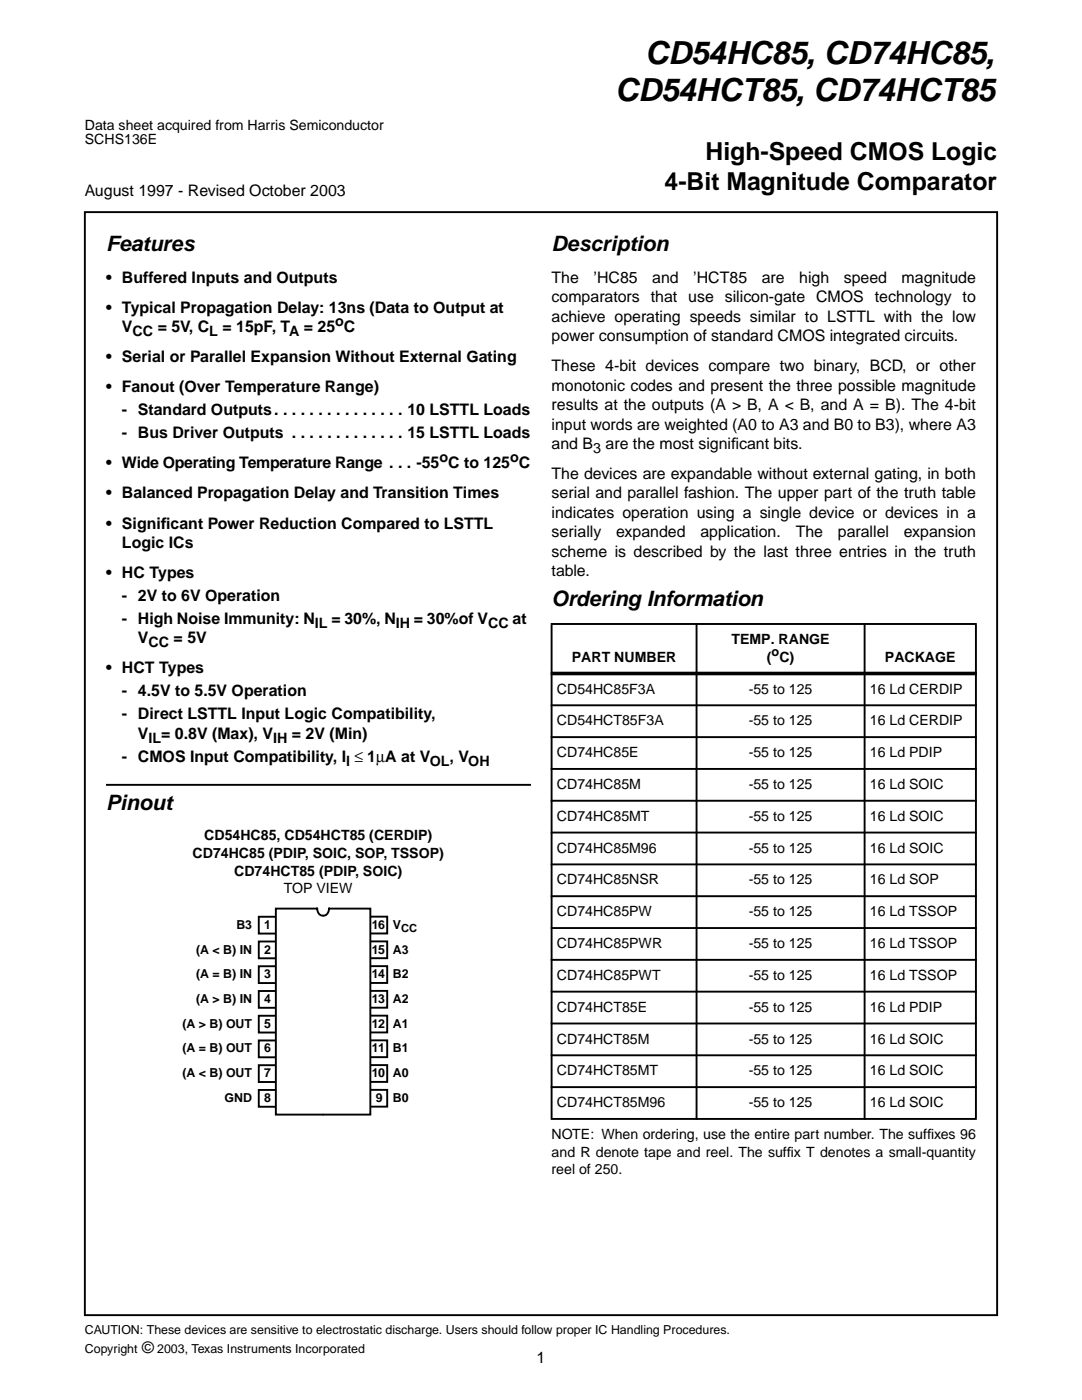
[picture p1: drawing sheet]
<svg xmlns="http://www.w3.org/2000/svg" width="216mm" height="279mm" viewBox="0 0 216 279" stroke-linecap="round" stroke-linejoin="round" font-family="sans-serif">
<defs><g id="words">
<g font-size="6.3">
<text x="128.7" y="12.7">CD54HC85, CD74HC85,</text>
<text x="122.8" y="20.1">CD54HCT85, CD74HCT85</text>
</g>
<g font-size="4.9">
<text x="140.8" y="31.9">High-Speed CMOS Logic</text>
<text x="132.6" y="37.9">4-Bit Magnitude Comparator</text>
</g>
<g font-size="4.2">
<text x="21.2" y="50.1">Features</text>
<text x="110.1" y="50.1">Description</text>
<text x="110.1" y="121">Ordering Information</text>
<text x="21.2" y="161.6">Pinout</text>
</g>
<g font-size="3.2">
<text x="16.9" y="39.2">August 1997 - Revised October 2003</text>
<text x="21.2" y="56.4">• Buffered Inputs and Outputs</text>
<text x="110.1" y="56.4">The</text>
<text x="118.4" y="56.4">’HC85</text>
<text x="130.1" y="56.4">and</text>
<text x="138.3" y="56.4">’HCT85</text>
<text x="152" y="56.4">are</text>
<text x="159.5" y="56.4">high</text>
<text x="168.4" y="56.4">speed</text>
<text x="179.9" y="56.4">magnitude</text>
<text x="21.2" y="62.4">• Typical Propagation Delay: 13ns (Data to Output at</text>
<text x="110.1" y="60.3">comparators that use silicon-gate CMOS technology to</text>
<text x="110.1" y="64.2">achieve operating speeds similar to LSTTL with the low</text>
<text x="24.3" y="66.3">V</text>
<text x="110.1" y="68.1">power consumption of standard CMOS integrated circuits.</text>
<text x="21.2" y="72.3">• Serial or Parallel Expansion Without External Gating</text>
<text x="110.1" y="74.1">These 4-bit devices compare two binary, BCD, or other</text>
<text x="110.1" y="78">monotonic codes and present the three possible magnitude</text>
<text x="21.2" y="78.3">• Fanout (Over Temperature Range)</text>
<text x="24.3" y="82.9">- Standard Outputs. . . . . . . . . . . . . . . 10 LSTTL Loads</text>
<text x="110.1" y="81.8">results at the outputs (A &gt; B, A &lt; B, and A = B). The 4-bit</text>
<text x="24.3" y="87.5">- Bus Driver Outputs . . . . . . . . . . . . . 15 LSTTL Loads</text>
<text x="110.1" y="85.7">input words are weighted (A0 to A3 and B0 to B3), where A3</text>
<text x="110.1" y="89.6">and B</text>
<text x="145.9" y="89.6">icant bits.</text>
<text x="21.2" y="93.5">• Wide Operating Temperature Range . . . -55 C to 125 C</text>
<text x="110.1" y="95.6">The devices are expandable without external gating, in both</text>
<text x="21.2" y="99.5">• Balanced Propagation Delay and Transition Times</text>
<text x="110.1" y="99.5">serial and parallel fashion. The upper part of the truth table</text>
<text x="21.2" y="105.5">• Signif</text>
<text x="32.1" y="105.5">icant Power Reduction Compared to LSTTL</text>
<text x="110.1" y="103.4">indicates operation using a single device or devices in a</text>
<text x="110.1" y="107.2">serially</text>
<text x="122.9" y="107.2">expanded</text>
<text x="139.8" y="107.2">application.</text>
<text x="158.8" y="107.2">The</text>
<text x="167.2" y="107.2">parallel</text>
<text x="180.4" y="107.2">expansion</text>
<text x="24.3" y="109.4">Logic ICs</text>
<text x="110.1" y="111.1">scheme is described by the last three entries in the truth</text>
<text x="21.2" y="115.4">• HC Types</text>
<text x="24.3" y="119.9">- 2V to 6V Operation</text>
<text x="110.1" y="115">table.</text>
<text x="24.3" y="124.5">- High Noise Immunity: N</text>
<text x="66.1" y="124.5">= 30%, N</text>
<text x="82.6" y="124.5">= 30%of V</text>
<text x="102.3" y="124.5">at</text>
<text x="27.5" y="128.4">V</text>
<text x="34.6" y="128.4">= 5V</text>
<text x="21.2" y="134.4">• HCT Types</text>
<text x="24.3" y="139">- 4.5V to 5.5V Operation</text>
<text x="24.3" y="143.6">- Direct LSTTL Input Logic Compatibility,</text>
<text x="27.5" y="147.5">V</text>
<text x="24.3" y="152">- CMOS Input Compatibility, I</text>
<text x="28.3" y="270.1">©</text>
<text x="107.1" y="272">1</text>
</g>
<g font-size="2.9">
<text x="66.9" y="65.1">o</text>
<text x="26.5" y="67.1">CC = 5V, CL = 15pF, TA = 25 C</text>
<text x="87.7" y="92.2">o</text>
<text x="101.8" y="92.2">o</text>
<text x="118.4" y="90.4">3 are the most signif</text>
<text x="62.8" y="125.3">IL</text>
<text x="79" y="125.3">IH</text>
<text x="97.4" y="125.3">CC</text>
<text x="29.6" y="129.2">CC</text>
<text x="29.6" y="148.3">IL= 0.8V (Max), VIH = 2V (Min)</text>
<text x="69.1" y="152.8">l ≤ 1µA at VOL, VOH</text>
</g>
<g font-size="2.8">
<text x="16.9" y="25.9">Data sheet acquired from Harris Semiconductor</text>
<text x="16.9" y="28.7">SCHS136E</text>
<text x="146" y="128.5">TEMP. RANGE</text>
<text x="114.1" y="132.1">PART NUMBER</text>
<text x="153" y="132.1">( C)</text>
<text x="176.6" y="132.1">PACKAGE</text>
<text x="111.1" y="138.4">CD54HC85F3A</text>
<text x="149.4" y="138.4">-55 to 125</text>
<text x="173.6" y="138.4">16 Ld CERDIP</text>
<text x="111.1" y="144.8">CD54HCT85F3A</text>
<text x="149.4" y="144.8">-55 to 125</text>
<text x="173.6" y="144.8">16 Ld CERDIP</text>
<text x="111.1" y="151.1">CD74HC85E</text>
<text x="149.4" y="151.1">-55 to 125</text>
<text x="173.6" y="151.1">16 Ld PDIP</text>
<text x="111.1" y="157.5">CD74HC85M</text>
<text x="149.4" y="157.5">-55 to 125</text>
<text x="173.6" y="157.5">16 Ld SOIC</text>
<text x="40.8" y="167.7">CD54HC85, CD54HCT85 (CERDIP)</text>
<text x="111.1" y="163.8">CD74HC85MT</text>
<text x="149.4" y="163.8">-55 to 125</text>
<text x="173.6" y="163.8">16 Ld SOIC</text>
<text x="38.4" y="171.2">CD74HC85 (PDIP, SOIC, SOP, TSSOP)</text>
<text x="111.1" y="170.2">CD74HC85M96</text>
<text x="149.4" y="170.2">-55 to 125</text>
<text x="173.6" y="170.2">16 Ld SOIC</text>
<text x="46.7" y="174.7">CD74HCT85 (PDIP, SOIC)</text>
<text x="56.7" y="178.3">TOP VIEW</text>
<text x="111.1" y="176.5">CD74HC85NSR</text>
<text x="149.4" y="176.5">-55 to 125</text>
<text x="173.6" y="176.5">16 Ld SOP</text>
<text x="111.1" y="182.9">CD74HC85PW</text>
<text x="149.4" y="182.9">-55 to 125</text>
<text x="173.6" y="182.9">16 Ld TSSOP</text>
<text x="111.1" y="189.2">CD74HC85PWR</text>
<text x="149.4" y="189.2">-55 to 125</text>
<text x="173.6" y="189.2">16 Ld TSSOP</text>
<text x="111.1" y="195.6">CD74HC85PWT</text>
<text x="149.4" y="195.6">-55 to 125</text>
<text x="173.6" y="195.6">16 Ld TSSOP</text>
<text x="111.1" y="201.9">CD74HCT85E</text>
<text x="149.4" y="201.9">-55 to 125</text>
<text x="173.6" y="201.9">16 Ld PDIP</text>
<text x="111.1" y="208.3">CD74HCT85M</text>
<text x="149.4" y="208.3">-55 to 125</text>
<text x="173.6" y="208.3">16 Ld SOIC</text>
<text x="111.1" y="214.6">CD74HCT85MT</text>
<text x="149.4" y="214.6">-55 to 125</text>
<text x="173.6" y="214.6">16 Ld SOIC</text>
<text x="111.1" y="221">CD74HCT85M96</text>
<text x="149.4" y="221">-55 to 125</text>
<text x="173.6" y="221">16 Ld SOIC</text>
<text x="110.1" y="227.3">NOTE: When ordering, use the entire part number. The suff</text>
<text x="185" y="227.3">ixes 96</text>
<text x="110.1" y="230.8">and R denote tape and reel. The suff</text>
<text x="157" y="230.8">ix T denotes a small-quantity</text>
<text x="110.1" y="234.4">reel of 250.</text>
</g>
<g font-size="2.5">
<text x="154" y="130.9">o</text>
<text x="47.2" y="185.4">B3</text>
<text x="52.7" y="185.4">1</text>
<text x="74.2" y="185.4">16</text>
<text x="78.4" y="185.4">V</text>
<text x="39.1" y="190.3">(A &lt; B) IN</text>
<text x="52.7" y="190.3">2</text>
<text x="74.2" y="190.3">15</text>
<text x="78.4" y="190.3">A3</text>
<text x="39.1" y="195.3">(A = B) IN</text>
<text x="52.7" y="195.3">3</text>
<text x="74.2" y="195.2">14</text>
<text x="78.4" y="195.2">B2</text>
<text x="39.1" y="200.2">(A &gt; B) IN</text>
<text x="52.7" y="200.2">4</text>
<text x="74.2" y="200.2">13</text>
<text x="78.4" y="200.2">A2</text>
<text x="36.4" y="205.1">(A &gt; B) OUT</text>
<text x="52.7" y="205.1">5</text>
<text x="74.2" y="205.1">12</text>
<text x="78.4" y="205.1">A1</text>
<text x="36.4" y="210">(A = B) OUT</text>
<text x="36.4" y="215">(A &lt; B) OUT</text>
<text x="52.7" y="215">7</text>
<text x="52.7" y="210">6</text>
<text x="74.2" y="210">11</text>
<text x="74.2" y="214.9">10</text>
<text x="78.4" y="210">B1</text>
<text x="78.4" y="214.9">A0</text>
<text x="44.8" y="219.9">GND</text>
<text x="52.7" y="219.9">8</text>
<text x="75" y="219.9">9</text>
<text x="78.4" y="219.9">B0</text>
<text x="16.9" y="266.2">CAUTION: These devices are sensitive to electrostatic discharge. Users should follow proper IC Handling Procedures.</text>
<text x="16.9" y="270.1">Copyright</text>
<text x="31.4" y="270.1">2003, Texas Instruments Incorporated</text>
</g>
<text font-size="2.2" x="80" y="186">CC</text>
</g></defs>
<path d="M16.9 42.3h182.1v220.2h-182.1z" fill="none" stroke="#000" stroke-width=".38"/>
<path d="M21.2 154.5h84.6v4.3h-84.6z" fill="#fff"/>
<path d="M21.2 156.6h84.7" fill="none" stroke="#000" stroke-width=".38"/>
<path d="M73.9 192.8h3.4v3.4h-3.4z" fill="#fff"/>
<path d="M73.9 192.8h3.4v3.4h-3.4" fill="none" stroke="#000" stroke-width=".38"/>
<path d="M73.9 187.9h3.4v3.3h-3.4z" fill="#fff"/>
<path d="M73.9 187.9h3.4v3.3h-3.4" fill="none" stroke="#000" stroke-width=".38"/>
<path d="M73.9 182.9h3.4v3.4h-3.4z" fill="#fff"/>
<path d="M73.9 182.9h3.4v3.4h-3.4" fill="none" stroke="#000" stroke-width=".38"/>
<path d="M73.9 217.5h3.4v3.4h-3.4z" fill="#fff"/>
<path d="M73.9 217.5h3.4v3.4h-3.4" fill="none" stroke="#000" stroke-width=".38"/>
<path d="M73.9 197.8h3.4v3.3h-3.4z" fill="#fff"/>
<path d="M73.9 197.8h3.4v3.3h-3.4" fill="none" stroke="#000" stroke-width=".38"/>
<path d="M73.9 202.7h3.4v3.3h-3.4z" fill="#fff"/>
<path d="M73.9 202.7h3.4v3.3h-3.4" fill="none" stroke="#000" stroke-width=".38"/>
<path d="M73.9 207.6h3.4v3.4h-3.4z" fill="#fff"/>
<path d="M73.9 207.6h3.4v3.4h-3.4" fill="none" stroke="#000" stroke-width=".38"/>
<path d="M73.9 212.6h3.4v3.3h-3.4z" fill="#fff"/>
<path d="M73.9 212.6h3.4v3.3h-3.4" fill="none" stroke="#000" stroke-width=".38"/>
<path d="M51.6 183h3.4v3.3h-3.4z" fill="#fff"/>
<path d="M55 183h-3.4v3.3h3.4" fill="none" stroke="#000" stroke-width=".38"/>
<path d="M51.6 187.9h3.4v3.4h-3.4z" fill="#fff"/>
<path d="M55 187.9h-3.4v3.4h3.4" fill="none" stroke="#000" stroke-width=".38"/>
<path d="M51.6 192.8h3.4v3.4h-3.4z" fill="#fff"/>
<path d="M55 192.8h-3.4v3.4h3.4" fill="none" stroke="#000" stroke-width=".38"/>
<path d="M51.6 197.8h3.4v3.3h-3.4z" fill="#fff"/>
<path d="M55 197.8h-3.4v3.3h3.4" fill="none" stroke="#000" stroke-width=".38"/>
<path d="M51.6 202.7h3.4v3.4h-3.4z" fill="#fff"/>
<path d="M55 202.7h-3.4v3.4h3.4" fill="none" stroke="#000" stroke-width=".38"/>
<path d="M51.6 212.6h3.4v3.3h-3.4z" fill="#fff"/>
<path d="M55 212.6h-3.4v3.3h3.4" fill="none" stroke="#000" stroke-width=".38"/>
<path d="M51.6 207.6h3.4v3.4h-3.4z" fill="#fff"/>
<path d="M55 207.6h-3.4v3.4h3.4" fill="none" stroke="#000" stroke-width=".38"/>
<path d="M51.6 217.5h3.4v3.4h-3.4z" fill="#fff"/>
<path d="M55 217.5h-3.4v3.4h3.4" fill="none" stroke="#000" stroke-width=".38"/>
<path d="M55 181.3h8.2l1.2 41.1h-9.4z" fill="#fff"/>
<path d="M63.2 181.3h-8.2v41.1h9.4M63.3 181.3l.2 .8a1.05 1.05 0 0 0 .9 .6" fill="none" stroke="#000" stroke-width=".38"/>
<path d="M65.8 181.3h8.1v41.1h-9.3z" fill="#fff"/>
<path d="M65.6 181.3v.3a1.18 1.18 0 0 1-1 1.1M65.8 181.3h8.1v41.1h-9.3" fill="none" stroke="#000" stroke-width=".38"/>
<g fill="#000" stroke="#000" stroke-width=".38">
<path d="M109.9 124.5h85zM109.9 140.8h85zM109.9 147.1h85zM109.9 153.5h85zM109.9 159.8h85zM109.9 166.2h85zM109.9 172.5h85zM109.9 178.9h85zM109.9 185.2h85zM109.9 191.6h85zM109.9 197.9h85zM109.9 204.3h85z"/>
<path d="M109.9 210.6h85zM109.9 217h85zM110.1 124.7v98.4zM139 124.4v99.1zM172.5 124.4v99.1zM194.7 124.7v98.4zM109.9 223.3h85z"/>
</g>
<path d="M109.9 134.4h85z" fill="#000" stroke="#000" stroke-width=".72" stroke-linecap="butt"/>
<path d="M0 60.3h12.7v84.7h-12.7z" fill="#fff"/>
<use href="#words"/>
</svg>
